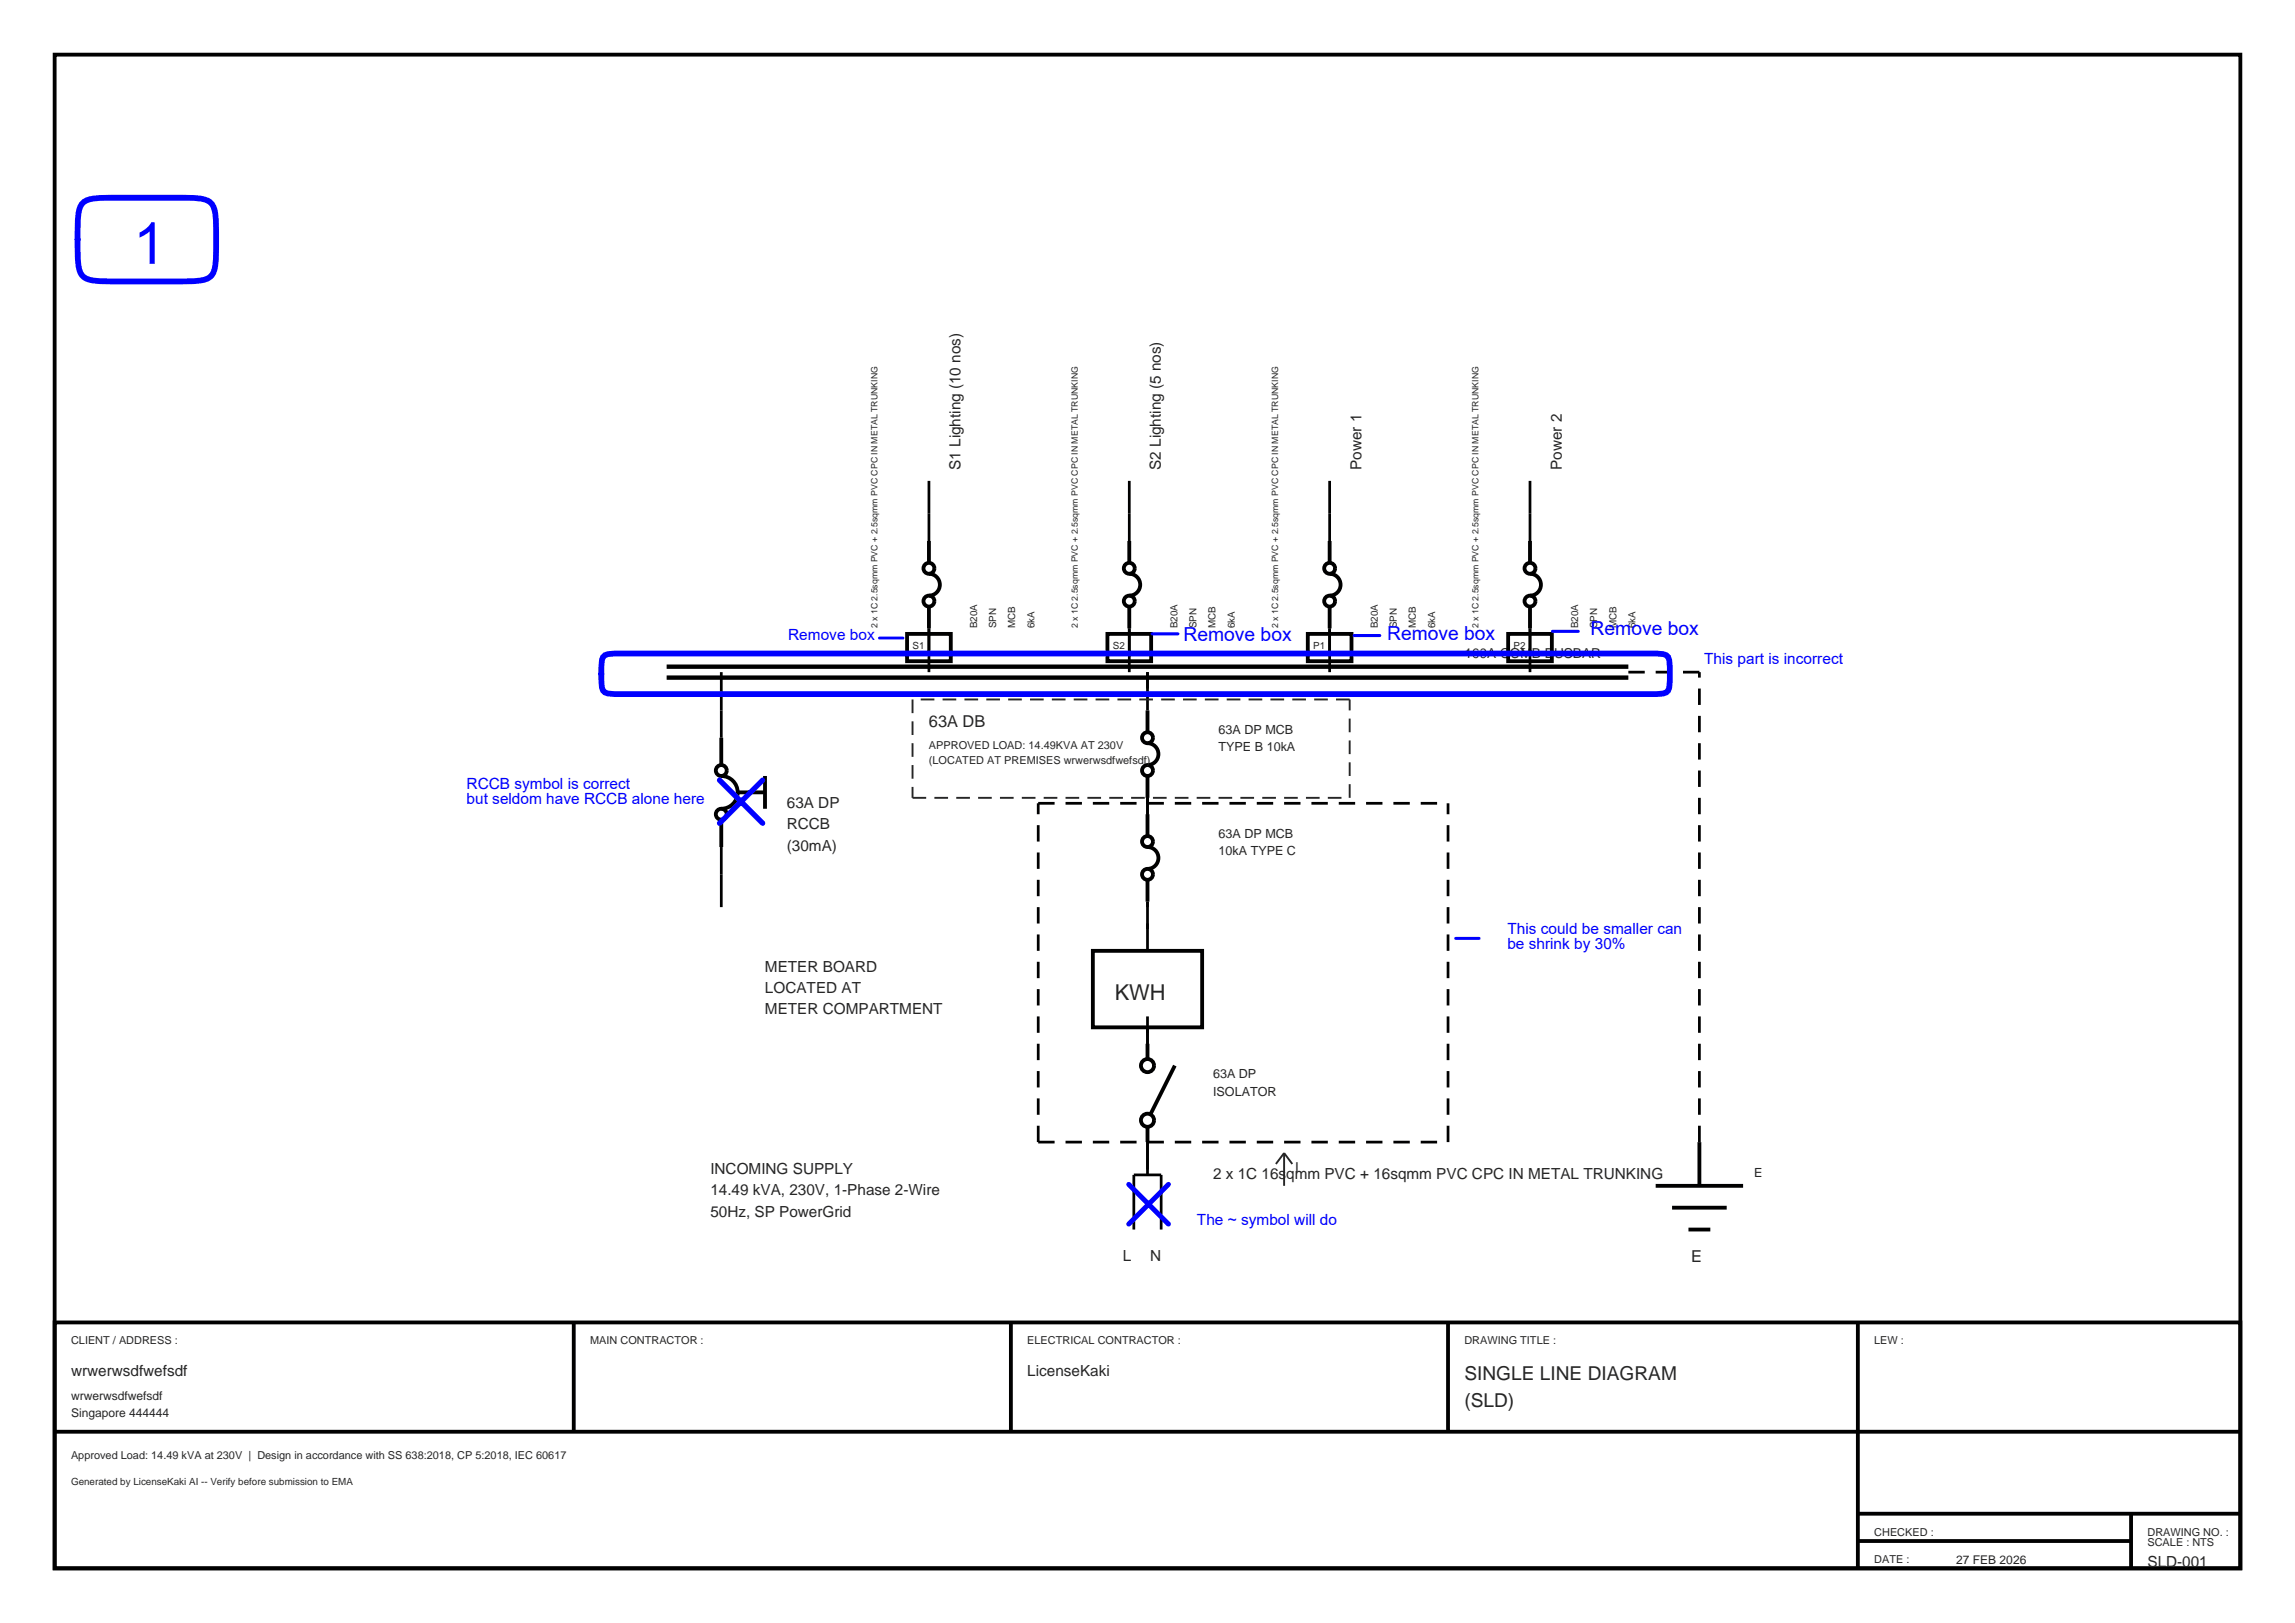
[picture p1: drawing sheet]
<svg xmlns="http://www.w3.org/2000/svg" width="420mm" height="297mm" viewBox="0 0 420 297" stroke-linecap="round" stroke-linejoin="round" font-family="sans-serif">
<defs><g id="words">
<text font-size="10.6" fill="#00f" x="24.4" y="48.3">1</text>
<text font-size="4" fill="#262626" x="204" y="183">KWH</text>
<g font-size="3.5" fill="#00f">
<text x="216.6" y="117.3">Remove box</text>
<text x="253.8" y="117.1">Remove box</text>
<text x="291.1" y="116.2">Remove box</text>
</g>
<g font-size="3.5" fill="#262626">
<text x="268" y="252.5">SINGLE LINE DIAGRAM</text>
<text x="268" y="257.4">(SLD)</text>
</g>
<g font-size="3" fill="#262626">
<text x="170" y="133">63A DB</text>
<text x="309.5" y="231">E</text>
</g>
<g font-size="2.8" fill="#262626">
<text x="175.8" y="86" transform="rotate(-90 175.8 86)">S1 Lighting (10 nos)</text>
<text x="212.5" y="86" transform="rotate(-90 212.5 86)">S2 Lighting (5 nos)</text>
<text x="249.1" y="86" transform="rotate(-90 249.1 86)">Power 1</text>
<text x="285.8" y="86" transform="rotate(-90 285.8 86)">Power 2</text>
<text x="144" y="147.8">63A DP</text>
<text x="144" y="151.7">RCCB</text>
<text x="144" y="155.6">(30mA)</text>
<text x="140" y="177.8">METER BOARD</text>
<text x="140" y="181.7">LOCATED AT</text>
<text x="140" y="185.6">METER COMPARTMENT</text>
<text x="130" y="214.8">INCOMING SUPPLY</text>
<text x="222" y="215.8">2 x 1C 16sqmm PVC + 16sqmm PVC CPC IN METAL TRUNKING</text>
<text x="130" y="218.7">14.49 kVA, 230V, 1-Phase 2-Wire</text>
<text x="130" y="222.6">50Hz, SP PowerGrid</text>
<text x="205.5" y="230.8">L</text>
<text x="210.5" y="230.8">N</text>
<text x="13" y="251.8">wrwerwsdfwefsdf</text>
<text x="188" y="251.8">LicenseKaki</text>
<text x="393" y="286.8">SLD-001</text>
</g>
<g font-size="2.8" fill="#00f">
<text x="144.2" y="117.2">Remove box</text>
<text x="311.9" y="121.5">This part is incorrect</text>
<text x="85.4" y="144.4">RCCB symbol is correct</text>
<text x="85.4" y="147.2">but seldom have RCCB alone here</text>
<text x="275.9" y="170.9">This could be smaller can</text>
<text x="275.9" y="173.7">be shrink by 30%</text>
<text x="219.1" y="224.1">The ~ symbol will do</text>
</g>
<g font-size="2.5" fill="#262626">
<text x="268" y="120.5">100A COMB BUSBAR</text>
<text x="237" y="214.5">I</text>
</g>
<g font-size="2.3" fill="#262626">
<text x="223" y="134.3">63A DP MCB</text>
<text x="223" y="137.5">TYPE B 10kA</text>
<text x="223" y="153.3">63A DP MCB</text>
<text x="223" y="156.5">10kA TYPE C</text>
<text x="222" y="197.3">63A DP</text>
<text x="222" y="200.5">ISOLATOR</text>
<text x="321" y="215.3">E</text>
</g>
<g font-size="2.2" fill="#262626">
<text x="13" y="256.2">wrwerwsdfwefsdf</text>
<text x="13" y="259.3">Singapore 444444</text>
<text x="358" y="286.2">27 FEB 2026</text>
</g>
<g font-size="2" fill="#262626">
<text x="170" y="137">APPROVED LOAD: 14.49KVA AT 230V</text>
<text x="170" y="139.8">(LOCATED AT PREMISES wrwerwsdfwefsdf)</text>
<text x="13" y="246">CLIENT / ADDRESS :</text>
<text x="108" y="246">MAIN CONTRACTOR :</text>
<text x="188" y="246">ELECTRICAL CONTRACTOR :</text>
<text x="268" y="246">DRAWING TITLE :</text>
<text x="343" y="246">LEW :</text>
<text x="13" y="267">Approved Load: 14.49 kVA at 230V | Design in accordance with SS 638:2018, CP 5:2018, IEC 60617</text>
<text x="343" y="281">CHECKED :</text>
<text x="393" y="281">DRAWING NO. :</text>
<text x="343" y="286">DATE :</text>
<text x="393" y="283">SCALE : NTS</text>
</g>
<g font-size="1.8" fill="#262626">
<text x="167" y="118.8">S1</text>
<text x="178.8" y="115" transform="rotate(-90 178.8 115)">B20A</text>
<text x="182.3" y="115" transform="rotate(-90 182.3 115)">SPN</text>
<text x="185.8" y="115" transform="rotate(-90 185.8 115)">MCB</text>
<text x="189.3" y="115" transform="rotate(-90 189.3 115)">6kA</text>
<text x="203.7" y="118.8">S2</text>
<text x="215.5" y="115" transform="rotate(-90 215.5 115)">B20A</text>
<text x="219" y="115" transform="rotate(-90 219 115)">SPN</text>
<text x="222.5" y="115" transform="rotate(-90 222.5 115)">MCB</text>
<text x="226" y="115" transform="rotate(-90 226 115)">6kA</text>
<text x="240.3" y="118.8">P1</text>
<text x="252.1" y="115" transform="rotate(-90 252.1 115)">B20A</text>
<text x="255.6" y="115" transform="rotate(-90 255.6 115)">SPN</text>
<text x="259.1" y="115" transform="rotate(-90 259.1 115)">MCB</text>
<text x="262.6" y="115" transform="rotate(-90 262.6 115)">6kA</text>
<text x="277" y="118.8">P2</text>
<text x="288.8" y="115" transform="rotate(-90 288.8 115)">B20A</text>
<text x="292.3" y="115" transform="rotate(-90 292.3 115)">SPN</text>
<text x="295.8" y="115" transform="rotate(-90 295.8 115)">MCB</text>
<text x="299.3" y="115" transform="rotate(-90 299.3 115)">6kA</text>
<text x="13" y="271.8">Generated by LicenseKaki AI -- Verify before submission to EMA</text>
</g>
<g font-size="1.6" fill="#262626">
<text x="160.6" y="115" transform="rotate(-90 160.6 115)">2 x 1C 2.5sqmm PVC + 2.5sqmm PVC CPC IN METAL TRUNKING</text>
<text x="197.3" y="115" transform="rotate(-90 197.3 115)">2 x 1C 2.5sqmm PVC + 2.5sqmm PVC CPC IN METAL TRUNKING</text>
<text x="233.9" y="115" transform="rotate(-90 233.9 115)">2 x 1C 2.5sqmm PVC + 2.5sqmm PVC CPC IN METAL TRUNKING</text>
<text x="270.6" y="115" transform="rotate(-90 270.6 115)">2 x 1C 2.5sqmm PVC + 2.5sqmm PVC CPC IN METAL TRUNKING</text>
</g>
</g></defs>
<g fill="none" stroke="#000" stroke-width=".7" stroke-linecap="butt">
<path d="M10 10h400v277h-400zM170 99v4M206.7 99v4M243.3 99v4M280 99v4M166 116h8v5h-8zM170 105a2 2 0 0 1 2 2 2 2 0 0 1-2 2M170 111v4M202.7 116h8v5h-8zM206.7 105a2 2 0 0 1 2 2 2 2 0 0 1-2 2M206.7 111v4M239.3 116h8v5h-8z"/>
<path d="M243.3 105a2 2 0 0 1 2 2 2 2 0 0 1-2 2M243.3 111v4M276 116h8v5h-8zM280 105a2 2 0 0 1 2 2 2 2 0 0 1-2 2M280 111v4M132 135v5M210 136a2 2 0 0 1 2 2 2 2 0 0 1-2 2M210 130v4M132 142a3 3 0 0 1 3 3 3 3 0 0 1-3 3M132 150v5M135 145h5M140 142v6"/>
<path d="M210 155a2 2 0 0 1 2 2 2 2 0 0 1-2 2M210 142v4M210 149v4M200 174h20v14h-20zM210 161v4M210 191v2.8M215 195l-4.5 8.9M210 206.2v2.8M303 217h16M311 209v8M306 221h10M309 225h4"/>
<path d="M10 242h400v45h-400zM105 242v20M185 242v20M265 242v20M340 242v45M10 262h400M340 277h70M390 277v10M340 282h50"/>
<circle cx="170" cy="110" r="1"/>
<circle cx="170" cy="104" r="1"/>
<circle cx="206.7" cy="110" r="1"/>
<circle cx="206.7" cy="104" r="1"/>
<circle cx="243.3" cy="110" r="1"/>
<circle cx="243.3" cy="104" r="1"/>
<circle cx="280" cy="110" r="1"/>
<circle cx="280" cy="104" r="1"/>
<circle cx="210" cy="135" r="1"/>
<circle cx="132" cy="141" r="1"/>
<circle cx="132" cy="149" r="1"/>
<circle cx="210" cy="141" r="1"/>
<circle cx="210" cy="154" r="1"/>
<circle cx="210" cy="160" r="1"/>
<circle cx="210" cy="195" r="1.2"/>
<circle cx="210" cy="205" r="1.2"/>
</g>
<g fill="none" stroke="#262626" stroke-width=".35">
<path d="M167 128v2.5M167 132v2.5M167 136v2.5M167 140v2.5M168.5 128h2.5M172.5 128h2.5M176.5 128h2.5M180.5 128h2.5M184.5 128h2.5M188.5 128h2.5M192.5 128h2.5M196.5 128h2.5"/>
<path d="M200.5 128h2.5M204.5 128h2.5M208.5 128h2.5M212.5 128h2.5M216.5 128h2.5M220.5 128h2.5M224.5 128h2.5M228.5 128h2.5M232.5 128h2.5M236.5 128h2.5M240.5 128h2.5M244.5 128h2.5v2"/>
<path d="M247 131.5v2.5M247 135.5v2.5M247 139.5v2.5M167 144v2h2.5M171 146h2.5M175 146h2.5M179 146h2.5M183 146h2.5M187 146h2.5M191 146h2.5M195 146h2.5M199 146h2.5"/>
<path d="M203 146h2.5M207 146h2.5M211 146h2.5M215 146h2.5M219 146h2.5M223 146h2.5M227 146h2.5M231 146h2.5M235 146h2.5M239 146h2.5M243 146h2.5M247 143.5v2.5"/>
<path d="M235 211v6M235 211l-1.5 2M235 211l1.5 2"/>
</g>
<g fill="none" stroke="#000" stroke-width=".5">
<path d="M170 88v11M206.7 88v11M243.3 88v11M280 88v11M170 115v8M206.7 115v8M243.3 115v8M280 115v8M132 123v12M210 123v7M298 123h3M303 123h3"/>
<path d="M308 123h3v1M311 126v3M311 131v3M311 136v3M132 155v11M190 151v3M190 156v3M193 147h-3v2M195 147h3M200 147h3M205 147h3M210 144v7"/>
<path d="M210 147h3M215 147h3M220 147h3M225 147h3M230 147h3M235 147h3M240 147h3M245 147h3M250 147h3M255 147h3M260 147h3M265 147v2"/>
<path d="M265 151v3M265 156v3M311 141v3M311 146v3M311 151v3M311 156v3M190 161v3M190 166v3M190 171v3M190 176v3M210 165v9M265 161v3"/>
<path d="M265 166v3M265 171v3M265 176v3M311 161v3M311 166v3M311 171v3M311 176v3M190 181v3M190 186v3M190 191v3M190 196v3M210 186v7"/>
<path d="M265 181v3M265 186v3M265 191v3M265 196v3M311 181v3M311 186v3M311 191v3M311 196v3M190 206v3h3M190 201v3M195 209h3M200 209h3"/>
<path d="M205 209h3M213 209h-3v6M215 209h3M220 209h3M225 209h3M230 209h3M235 209h3M240 209h3M245 209h3M250 209h3M255 209h3M260 209h3"/>
<path d="M265 201v3M265 206v3M311 201v3M311 206v3M207.5 225v-10h5v10"/>
</g>
<path d="M122 122h176M122 124h176" fill="none" stroke="#000" stroke-width=".8" stroke-linecap="butt"/>
<path d="M160.9 116.8h4.4M266.4 171.7h4.3" fill="none" stroke="#00f" stroke-width=".54"/>
<path d="M206.6 216.7l7.2 7.3M213.8 216.7l-7.2 7.3" fill="none" stroke="#00f" stroke-width=".91"/>
<path d="M131.7 142.8l7.9 7.8M139.6 142.8l-7.9 7.8" fill="none" stroke="#00f" stroke-width=".99"/>
<path d="M15.2 37.1a5.1 5.1 0 0 1 3.4-.9h13.3a18.7 18.7 0 0 1 6.1 .5 2.96 2.96 0 0 1 1.4 2.7l.2 4.4a18.7 18.7 0 0 1-.6 6.2 2.96 2.96 0 0 1-2.7 1.4l-2.6 .1h-11.8a18.7 18.7 0 0 1-6.2-.6 2.96 2.96 0 0 1-1.4-2.6l-.1-4.5a18.7 18.7 0 0 1 .6-6.1zM110.7 119.9a6.8 6.8 0 0 1 3.1-.3h188.1a6.8 6.8 0 0 1 3.1 .3 2.54 2.54 0 0 1 .6 2.3v1.1a6.8 6.8 0 0 1-.3 3.1 2.54 2.54 0 0 1-2.3 .6h-189.2a6.8 6.8 0 0 1-3.1-.3 2.54 2.54 0 0 1-.6-2.3l-.1-1.1a6.8 6.8 0 0 1 .4-3.1z" fill="none" stroke="#00f" stroke-width="1.1"/>
<path d="M210.8 116h4.8M247.8 116.3h4.7M284.1 115.5h4.7" fill="none" stroke="#00f" stroke-width=".56"/>
<use href="#words"/>
</svg>
